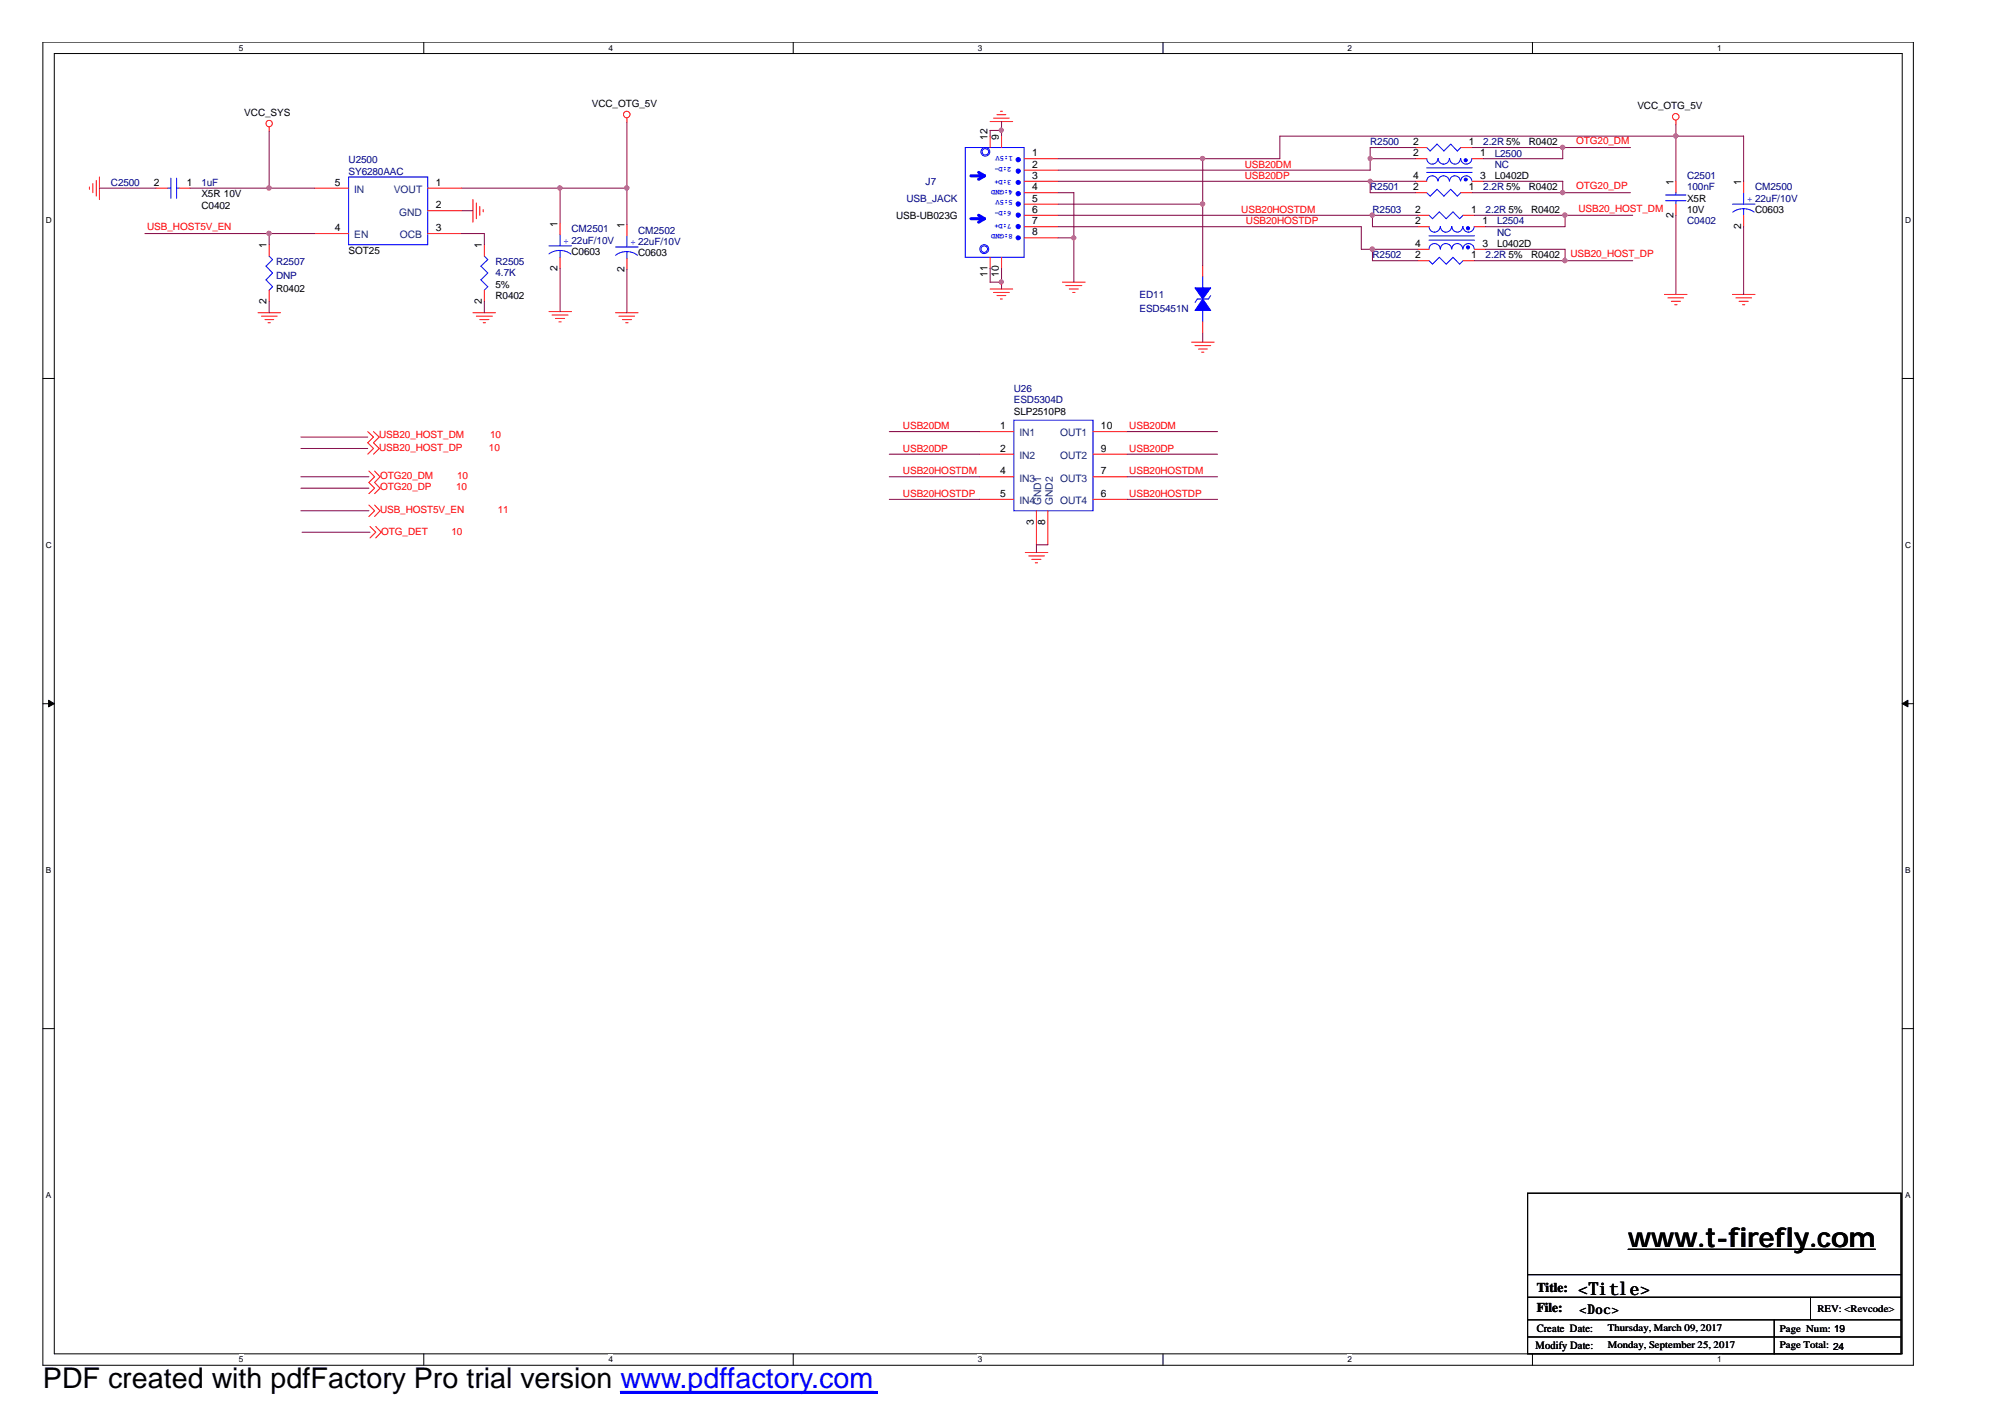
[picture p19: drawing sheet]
<svg xmlns="http://www.w3.org/2000/svg" width="297mm" height="210mm" viewBox="0 0 297 210" stroke-linecap="round" stroke-linejoin="round" font-family="sans-serif">
<defs><g id="words">
<text font-size="4.2" x="6.3" y="205.7">PDF created with pdfFactory Pro trial version www.pdffactory.com</text>
<text font-size="4" x="241.2" y="184.7">www.t-firefly.com</text>
<text font-size="2.7" x="233.8" y="191.8">&lt;Title&gt;</text>
<g font-size="2">
<text x="227.7" y="191.3">Title:</text>
<text x="227.7" y="194.3">File:</text>
<text x="234" y="194.7">&lt;Doc&gt;</text>
</g>
<g font-size="1.7">
<text x="227.7" y="197.3">Create Date:</text>
<text x="227.5" y="199.8">Modify Date:</text>
</g>
<g font-size="1.5">
<text x="36.2" y="17.2">VCC_SYS</text>
<text x="87.7" y="15.8">VCC_OTG_5V</text>
<text x="242.6" y="16.1">VCC_OTG_5V</text>
<text x="146.3" y="20.7" transform="rotate(-90 146.3 20.7)">12</text>
<text x="148" y="20.7" transform="rotate(-90 148 20.7)">9</text>
<text x="152.9" y="23.1">1</text>
<text x="209.3" y="23.1">2</text>
<text x="209.3" y="21.5">2</text>
<text x="217.6" y="21.5">1</text>
<text x="219.3" y="23.1">1</text>
<text x="226.5" y="21.5">R0402</text>
<text x="22.8" y="27.5">2</text>
<text x="27.7" y="27.5">1</text>
<text x="29.8" y="29.2">X5R 10V</text>
<text x="49.6" y="27.5">5</text>
<text x="64.6" y="27.5">1</text>
<text x="152.9" y="24.8">2</text>
<text x="152.9" y="26.5">3</text>
<text x="152.9" y="28.2">4</text>
<text x="152.9" y="29.9">5</text>
<text x="209.3" y="28.2">2</text>
<text x="209.3" y="26.5">4</text>
<text x="217.6" y="28.2">1</text>
<text x="219.3" y="26.5">3</text>
<text x="221.4" y="26.6">L0402D</text>
<text x="226.5" y="28.2">R0402</text>
<text x="247.9" y="27.4" transform="rotate(-90 247.9 27.4)">1</text>
<text x="249.9" y="29.9">X5R</text>
<text x="257.9" y="27.4" transform="rotate(-90 257.9 27.4)">1</text>
<text x="29.8" y="30.9">C0402</text>
<text x="49.6" y="34.2">4</text>
<text x="64.6" y="34.2">3</text>
<text x="64.6" y="30.8">2</text>
<text x="82.6" y="33.6" transform="rotate(-90 82.6 33.6)">1</text>
<text x="92.5" y="33.8" transform="rotate(-90 92.5 33.8)">1</text>
<text x="132.8" y="32.4">USB-UB023G</text>
<text x="152.9" y="31.5">6</text>
<text x="152.9" y="33.2">7</text>
<text x="152.9" y="34.9">8</text>
<text x="209.7" y="33.2">2</text>
<text x="209.7" y="31.5">2</text>
<text x="217.9" y="31.5">1</text>
<text x="219.6" y="33.2">1</text>
<text x="226.8" y="31.6">R0402</text>
<text x="247.9" y="32.3" transform="rotate(-90 247.9 32.3)">2</text>
<text x="249.9" y="31.6">10V</text>
<text x="257.9" y="33.9" transform="rotate(-90 257.9 33.9)">2</text>
<text x="260" y="31.6">C0603</text>
<text x="39.5" y="36.8" transform="rotate(-90 39.5 36.8)">1</text>
<text x="51.6" y="37.6">SOT25</text>
<text x="71.4" y="36.8" transform="rotate(-90 71.4 36.8)">1</text>
<text x="82.6" y="40.1" transform="rotate(-90 82.6 40.1)">2</text>
<text x="84.7" y="37.8">C0603</text>
<text x="92.5" y="40.3" transform="rotate(-90 92.5 40.3)">2</text>
<text x="94.5" y="37.9">C0603</text>
<text x="146.3" y="41" transform="rotate(-90 146.3 41)">11</text>
<text x="148" y="41" transform="rotate(-90 148 41)">10</text>
<text x="209.7" y="36.5">4</text>
<text x="209.7" y="38.2">2</text>
<text x="217.9" y="38.2">1</text>
<text x="219.6" y="36.5">3</text>
<text x="221.8" y="36.6">L0402D</text>
<text x="226.8" y="38.3">R0402</text>
<text x="39.5" y="45" transform="rotate(-90 39.5 45)">2</text>
<text x="40.9" y="43.3">R0402</text>
<text x="71.4" y="45" transform="rotate(-90 71.4 45)">2</text>
<text x="73.4" y="44.3">R0402</text>
<text x="73.4" y="42.6">5%</text>
<text x="148.2" y="63.6">1</text>
<text x="150.2" y="61.4">SLP2510P8</text>
<text x="163.1" y="63.6">10</text>
<text x="148.2" y="66.9">2</text>
<text x="148.2" y="70.2">4</text>
<text x="163.1" y="70.2">7</text>
<text x="163.1" y="66.9">9</text>
<text x="148.2" y="73.6">5</text>
<text x="153.2" y="77.7" transform="rotate(-90 153.2 77.7)">3</text>
<text x="154.9" y="77.7" transform="rotate(-90 154.9 77.7)">8</text>
<text x="163.1" y="73.6">6</text>
<text x="238.2" y="197.2">Thursday, March 09, 2017</text>
<text x="263.7" y="197.4">Page Num: 19</text>
<text x="269.2" y="194.4">REV: &lt;Revcode&gt;</text>
<text x="238.2" y="199.7">Monday, September 25, 2017</text>
<text x="263.7" y="199.7">Page Total: 24</text>
</g>
<g font-size="1.5" fill="#000080">
<text x="203" y="21.5">R2500</text>
<text x="219.8" y="21.5">2.2R 5%</text>
<text x="221.4" y="23.2">L2500</text>
<text x="16.4" y="27.6">C2500</text>
<text x="29.8" y="27.6">1uF</text>
<text x="51.6" y="24.2">U2500</text>
<text x="51.6" y="25.9">SY6280AAC</text>
<text x="134.3" y="29.9">USB_JACK</text>
<text x="137.1" y="27.4">J7</text>
<text x="203" y="28.2">R2501</text>
<text x="219.8" y="28.2">2.2R 5%</text>
<text x="221.4" y="24.9">NC</text>
<text x="249.9" y="26.6">C2501</text>
<text x="249.9" y="28.2">100nF</text>
<text x="260" y="28.2">CM2500</text>
<text x="84.7" y="34.4">CM2501</text>
<text x="94.5" y="34.6">CM2502</text>
<text x="203.3" y="31.6">R2503</text>
<text x="220.1" y="31.6">2.2R 5%</text>
<text x="221.8" y="33.2">L2504</text>
<text x="221.8" y="34.9">NC</text>
<text x="249.9" y="33.2">C0402</text>
<text x="40.9" y="39.3">R2507</text>
<text x="40.9" y="41.3">DNP</text>
<text x="73.4" y="39.3">R2505</text>
<text x="73.4" y="41">4.7K</text>
<text x="203.3" y="38.3">R2502</text>
<text x="220.1" y="38.3">2.2R 5%</text>
<text x="168.8" y="44.2">ED11</text>
<text x="168.8" y="46.2">ESD5451N</text>
<text x="150.2" y="58.1">U26</text>
<text x="150.2" y="59.7">ESD5304D</text>
</g>
<g font-size="1.5" fill="#f00">
<text x="233.5" y="21.3">OTG20_DM</text>
<text x="184.4" y="24.9">USB20DM</text>
<text x="184.4" y="26.5">USB20DP</text>
<text x="233.5" y="28">OTG20_DP</text>
<text x="21.8" y="34.1">USB_HOST5V_EN</text>
<text x="183.9" y="31.6">USB20HOSTDM</text>
<text x="184.6" y="33.2">USB20HOSTDP</text>
<text x="233.8" y="31.3">USB20_HOST_DM</text>
<text x="232.7" y="38.1">USB20_HOST_DP</text>
<text x="56.2" y="65">USB20_HOST_DM</text>
<text x="72.6" y="65">10</text>
<text x="133.8" y="63.6">USB20DM</text>
<text x="167.3" y="63.6">USB20DM</text>
<text x="56.2" y="66.8">USB20_HOST_DP</text>
<text x="56.3" y="71">OTG20_DM</text>
<text x="67.7" y="71">10</text>
<text x="72.4" y="66.8">10</text>
<text x="133.8" y="70.3">USB20HOSTDM</text>
<text x="133.8" y="66.9">USB20DP</text>
<text x="167.3" y="70.3">USB20HOSTDM</text>
<text x="167.3" y="66.9">USB20DP</text>
<text x="56.3" y="72.7">OTG20_DP</text>
<text x="56.3" y="76">USB_HOST5V_EN</text>
<text x="67.6" y="72.7">10</text>
<text x="73.7" y="76">11</text>
<text x="133.8" y="73.6">USB20HOSTDP</text>
<text x="167.3" y="73.6">USB20HOSTDP</text>
<text x="56.5" y="79.2">OTG_DET</text>
<text x="66.9" y="79.2">10</text>
</g>
<g font-size="1.5" fill="#004080">
<text x="52.5" y="28.6">IN</text>
<text x="58.3" y="28.6">VOUT</text>
<text x="52.5" y="35.3">EN</text>
<text x="59.1" y="31.9">GND</text>
<text x="59.2" y="35.3">OCB</text>
<text x="151" y="64.7">IN1</text>
<text x="157.1" y="64.7">OUT1</text>
<text x="151" y="68">IN2</text>
<text x="151" y="71.3">IN3</text>
<text x="157.1" y="71.3">OUT3</text>
<text x="157.1" y="68">OUT2</text>
<text x="151" y="74.7">IN4</text>
<text x="154.3" y="74.8" transform="rotate(-90 154.3 74.8)">GND1</text>
<text x="156" y="74.8" transform="rotate(-90 156 74.8)">GND2</text>
<text x="157.1" y="74.7">OUT4</text>
</g>
<g font-size="1.5" fill="#00f">
<text x="258.8" y="29.9">+ 22uF/10V</text>
<text x="83.5" y="36.2">+ 22uF/10V</text>
<text x="93.4" y="36.3">+ 22uF/10V</text>
</g>
<g font-size="1.2">
<text x="35.4" y="7.5">5</text>
<text x="90.1" y="7.5">4</text>
<text x="144.9" y="7.5">3</text>
<text x="199.6" y="7.5">2</text>
<text x="254.4" y="7.5">1</text>
<text x="6.8" y="33.1">D</text>
<text x="282.2" y="33.1">D</text>
<text x="6.8" y="81.2">C</text>
<text x="282.2" y="81.2">C</text>
<text x="6.8" y="129.4">B</text>
<text x="282.2" y="129.4">B</text>
<text x="6.8" y="177.5">A</text>
<text x="282.2" y="177.5">A</text>
<text x="35.4" y="201.8">5</text>
<text x="90.1" y="201.8">4</text>
<text x="144.9" y="201.8">3</text>
<text x="199.6" y="201.8">2</text>
<text x="254.4" y="201.8">1</text>
</g>
<g font-size="1.1" fill="#00f">
<text x="150" y="23.1" transform="rotate(-180 150 23.1)">1:5V</text>
<text x="149.9" y="24.8" transform="rotate(-180 149.9 24.8)">2:D-</text>
<text x="149.9" y="26.6" transform="rotate(-180 149.9 26.6)">3:D+</text>
<text x="150" y="28.1" transform="rotate(-180 150 28.1)">4:GND</text>
<text x="150" y="29.6" transform="rotate(-180 150 29.6)">5:5V</text>
<text x="149.9" y="31.3" transform="rotate(-180 149.9 31.3)">6:D-</text>
<text x="149.9" y="33.2" transform="rotate(-180 149.9 33.2)">7:D+</text>
<text x="150" y="34.6" transform="rotate(-180 150 34.6)">8:GND</text>
</g>
</g></defs>
<path d="M6.3 6.2h277.2v196h-277.2zM8 7.9h273.8v192.6h-273.8z" fill="none" stroke="#000" stroke-width=".15"/>
<g fill="#fff">
<path d="M35.4 6.4h.6v1.4h-.6z"/>
<path d="M35.4 200.7h.6v1.4h-.6z"/>
</g>
<path d="M62.8 6.2v1.7M62.8 200.5v1.7" fill="none" stroke="#000" stroke-width=".15"/>
<g fill="#fff">
<path d="M90.1 6.4h.7v1.4h-.7z"/>
<path d="M90.1 200.7h.7v1.4h-.7z"/>
</g>
<path d="M117.5 6.2v1.7M117.5 200.5v1.7" fill="none" stroke="#000" stroke-width=".15"/>
<g fill="#fff">
<path d="M144.9 6.4h.6v1.4h-.6z"/>
<path d="M144.9 200.7h.6v1.4h-.6z"/>
</g>
<path d="M172.3 6.2v1.7M172.3 200.5v1.7" fill="none" stroke="#000" stroke-width=".15"/>
<g fill="#fff">
<path d="M199.6 6.4h.7v1.4h-.7z"/>
<path d="M199.6 200.7h.7v1.4h-.7z"/>
</g>
<path d="M227 6.2v1.7M227 200.5v1.7" fill="none" stroke="#000" stroke-width=".15"/>
<g fill="#fff">
<path d="M254.4 6.4h.6v1.4h-.6z"/>
<path d="M254.4 200.7h.6v1.4h-.6z"/>
<path d="M6.8 31.9h.8v1.4h-.8z"/>
<path d="M282.2 31.9h.9v1.4h-.9z"/>
<path d="M6.8 80.1h.8v1.4h-.8z"/>
<path d="M282.2 80.1h.9v1.4h-.9z"/>
</g>
<path d="M6.3 56.1h1.7M281.8 56.1h1.7" fill="none" stroke="#000" stroke-width=".15"/>
<g fill="#fff">
<path d="M6.8 128.2h.7v1.4h-.7z"/>
<path d="M282.2 128.2h.8v1.4h-.8z"/>
</g>
<path d="M6.3 104.2h1.7M281.8 104.2h1.7" fill="none" stroke="#000" stroke-width=".15"/>
<g fill="#000" stroke="#000" stroke-width=".15">
<path d="M7.2 103.7l.8 .5-.8 .5z" fill-rule="evenodd"/>
<path d="M281.8 104.2l.9-.5v1z" fill-rule="evenodd"/>
</g>
<g fill="#fff">
<path d="M6.8 176.4h.7v1.4h-.7z"/>
<path d="M282.2 176.4h.8v1.4h-.8z"/>
</g>
<path d="M6.3 152.4h1.7M281.8 152.4h1.7M226.3 176.8h55.3v23.7h-55.3zM226.3 188.8h55.3M226.3 192.2h55.3M226.3 195.5h55.3M226.3 198h55.3M262.8 195.5v5M268.2 192.2v3.3" fill="none" stroke="#000" stroke-width=".15"/>
<g fill="none" stroke="#f00" stroke-width=".15">
<path d="M39.9 18.8v.7M92.9 17.5v.7M146.7 18h3.3M147.2 17.5h2.3M147.7 17h1.3M148.2 16.5h.3M248.3 17.8v.7M13.3 27.7v.3M13.8 27.2v1.3M14.3 26.7v2.4M14.7 26.2v3.4M23.1 27.9h1.7"/>
<path d="M26.5 27.9h1.7M39.9 36.3v1.6M46.6 27.9h5M46.6 34.6h5M63.4 27.9h5M63.4 34.6h5M63.4 31.2h5M70.1 29.6v3.3M70.6 30.1v2.3M71.1 30.6v1.3M71.6 31v.4M71.8 36.3v1.6"/>
<path d="M83 33.1v1.7M83 38.1v1.7M92.9 33.2v1.7M92.9 38.3v1.6M146.7 20.2v1.7M146.7 38.1v1.7M148.4 20.2v1.7M148.4 38.1v1.7M151.7 33.6h5.1M151.7 25.2h5.1M151.7 26.9h5.1M151.7 28.5h5.1"/>
<path d="M151.7 23.5h5.1M151.7 30.2h5.1M151.7 31.9h5.1M151.7 35.2h5.1M178.2 39.3v1.7M209.7 26.9h1.7M209.7 28.5h1.7M209.7 23.5h1.7M209.7 21.9h1.7M210.1 33.6h1.6M210.1 36.9h1.6M210.1 31.9h1.6"/>
<path d="M210.1 38.6h1.6M216.4 28.5h1.7M216.4 21.9h1.7M216.7 31.9h1.7M216.7 38.6h1.7M218.1 26.9h1.7M218.1 23.5h1.7M218.4 33.6h1.7M218.4 36.9h1.7M248.3 26.9v1.6M248.3 30.2v1.7M258.3 26.9v1.6"/>
<path d="M258.3 31.9v1.7M38.2 46.3h3.4M38.7 46.8h2.4M39.2 47.3h1.4M39.7 47.8h.3M39.9 43v1.6M70.1 46.3h3.3M70.6 46.8h2.3M71.1 47.3h1.3M71.6 47.8h.3M71.8 43v1.6M81.3 46.2h3.4"/>
<path d="M81.8 46.7h2.4M82.3 47.2h1.4M82.8 47.7h.3M91.2 46.3h3.3M91.7 46.8h2.3M92.2 47.3h1.4M92.7 47.8h.3M146.7 42.8h3.3M147.2 43.3h2.3M147.7 43.8h1.3M148.2 44.3h.3M157.4 41.8h3.4"/>
<path d="M157.9 42.3h2.4M158.4 42.8h1.4M158.9 43.3h.4M176.5 50.7h3.4M177 51.2h2.4M177.5 51.7h1.4M178 52.2h.4M178.2 47.7v1.6M246.6 43.6h3.3M247.1 44.1h2.3M247.6 44.6h1.4M248.1 45.1h.4"/>
<path d="M256.7 43.6h3.3M257.2 44.1h2.3M257.6 44.6h1.4M258.1 45.1h.4M54.5 63.9l.8 .8-.8 .9 .8 .8-.8 .9M54.7 69.8l.8 .8-.8 .9 .8 .8-.8 .8M54.7 74.8l.8 .9-.8 .8M54.8 78l.9 .8-.9 .9M55.3 63.9l.9 .8-.9 .9 .9 .8-.9 .9M55.5 69.8l.8 .8-.8 .9 .8 .8-.8 .8M55.5 74.8l.8 .9-.8 .8M55.7 78l.8 .8-.8 .9"/>
<path d="M145.2 63.9h5M145.2 67.3h5M145.2 70.6h5M145.2 74h5M153.5 75.7v5M155.2 75.7v5M161.9 63.9h5.1M161.9 67.3h5.1M161.9 70.6h5.1M161.9 74h5.1M151.9 81.8h3.3M152.4 82.4h2.3"/>
<path d="M152.9 82.9h1.3M153.4 83.4h.3"/>
<circle cx="39.9" cy="18.3" r=".47"/>
<circle cx="92.9" cy="17" r=".49"/>
<circle cx="248.3" cy="17.3" r=".49"/>
</g>
<path d="M241.2 185.1h36.6" fill="none" stroke="#000" stroke-width=".18"/>
<g fill="none" stroke="#00f" stroke-width=".15">
<path d="M24.8 27.9h.5M25.3 26.4v3M26.2 27.9h.3M26.2 26.4v3M39.9 37.9l.5 .6-1 .9 1 1-1 1.1 1 1-.5 .5M51.6 26.2h11.8v10.1h-11.8zM71.8 37.9l.5 .6-1.1 .9 1.1 1-1.1 1.1 1.1 1-.5 .5M81.3 37.6a2.78 2.78 0 0 1 3.3 0M81.3 36.4h3.4M83 34.8v1.6M83 37.1v1M91.2 37.8l.6-.3 1-.2a2.47 2.47 0 0 1 1.6 .5"/>
<path d="M91.2 36.6h3.3M92.9 34.9v1.7M92.9 37.3v1M143 21.9h8.7v16.2h-8.7zM211.4 26.8a.83 .83 0 0 1 .8-.8 .83 .83 0 0 1 .8 .8M211.4 23.5a.83 .83 0 0 0 .8 .8 .83 .83 0 0 0 .8-.8M211.4 28.5l.5 .6 1-1.1 1 1.1 1-1.1 1 1.1 .5-.6M211.4 25.5h6.7M211.4 24.9h6.7M211.4 21.9l.5 .5 1-1 1 1 1-1 1 1 .5-.5M211.7 36.9a.83 .83 0 0 1 .8-.8 .83 .83 0 0 1 .9 .8M211.7 33.5a.83 .83 0 0 0 .8 .9 .83 .83 0 0 0 .9-.9"/>
<path d="M211.7 35.6h6.7M211.7 34.9h6.7M211.7 31.9l.5 .5 1-1 1 1 1.1-1 .9 1 .5-.5M211.7 38.6l.5 .5 1-1 1 1 1.1-1 .9 1 .5-.5M213.1 26.8a.83 .83 0 0 1 .8-.8 .83 .83 0 0 1 .8 .8M213.1 23.5a.83 .83 0 0 0 .8 .8 .83 .83 0 0 0 .8-.8M213.4 36.9a.83 .83 0 0 1 .8-.8 .83 .83 0 0 1 .9 .8M213.4 33.5a.83 .83 0 0 0 .8 .9 .83 .83 0 0 0 .9-.9M214.8 26.8a.81 .81 0 0 1 .8-.8 .81 .81 0 0 1 .8 .8M214.8 23.5a.81 .81 0 0 0 .8 .8 .81 .81 0 0 0 .8-.8M215.1 36.9a.8 .8 0 0 1 .8-.8 .8 .8 0 0 1 .8 .8M215.1 33.5a.81 .81 0 0 0 .8 .9 .81 .81 0 0 0 .8-.9"/>
<path d="M216.4 26.8a.83 .83 0 0 1 .8-.8 .83 .83 0 0 1 .9 .8M216.4 23.5a.83 .83 0 0 0 .8 .8 .83 .83 0 0 0 .9-.8M216.7 36.9a.83 .83 0 0 1 .9-.8 .83 .83 0 0 1 .8 .8M216.7 33.5a.83 .83 0 0 0 .9 .9 .83 .83 0 0 0 .8-.9M246.8 29.7h3M246.8 28.9h3M248.3 28.5v.4M248.3 29.7v.5M256.7 30.2h3.3M256.7 31.4a2.57 2.57 0 0 1 1.6-.5 2.57 2.57 0 0 1 1.6 .5M258.3 28.5v1.7M258.3 30.9v1"/>
<path d="M178.2 41v1.6M178.2 46v1.7M179.4 43.8l-.4 .5h-1.6l-.4 .5M150.2 62.2h11.7v13.5h-11.7z"/>
<circle cx="145.8" cy="36.9" r=".66"/>
<circle cx="145.8" cy="36.9" r=".49"/>
<circle cx="146" cy="22.5" r=".66"/>
<circle cx="146" cy="22.5" r=".48"/>
</g>
<g fill="#00f" stroke="#00f" stroke-width=".15">
<path d="M217.3 33.6h.3l.1 .2-.1 .2-.1 .1-.2-.1z" fill-rule="evenodd"/>
<path d="M217.3 36.5h.3l.1 .1-.1 .2-.1 .1-.2-.1z" fill-rule="evenodd"/>
<path d="M177 42.6h2.4l-1.2 1.7z" fill-rule="evenodd"/>
<path d="M178.2 44.3l1.2 1.7h-2.4z" fill-rule="evenodd"/>
<path d="M217 23.6h.3l.1 .1-.1 .2-.2 .1-.1-.1z" fill-rule="evenodd"/>
<path d="M217 26.4h.3l.1 .2-.1 .1-.2 .1-.1-.1z" fill-rule="evenodd"/>
<circle cx="150.9" cy="25.3" r=".32"/>
<circle cx="150.9" cy="28.7" r=".32"/>
<circle cx="150.9" cy="27" r=".31"/>
<circle cx="150.9" cy="23.7" r=".32"/>
<circle cx="150.9" cy="33.6" r=".32"/>
<circle cx="150.9" cy="30.2" r=".32"/>
<circle cx="150.9" cy="31.9" r=".32"/>
<circle cx="150.9" cy="35.2" r=".31"/>
</g>
<path d="M143.8 26h2M143.8 32.4h2M145 25.5l.8 .5M145 31.9l.8 .5M145.8 26l-.8 .6M145.8 32.4l-.8 .5" fill="none" stroke="#00f" stroke-width=".47"/>
<g fill="none" stroke="#800040" stroke-width=".15">
<path d="M39.9 19.5v8.4M92.9 18.2v15M148.4 18v2.2M148.4 19.3h-1.7v.9M248.3 18.5v8.4M14.7 27.9h8.4M21.5 34.6h25.1M28.2 27.9h18.4M39.9 34.6v1.7M68.4 34.6h3.4v1.7M68.4 27.9h24.5M68.4 31.2h1.7"/>
<path d="M83 27.9v5.2M83 39.8v6.4M92.9 39.9v6.4M146.7 39.8v2h1.7M148.4 39.8v3M156.8 23.5h32.8v-3.3h68.7v6.7M156.8 28.5h2.3v13.3M156.8 26.9h52.9M156.8 35.2h2.3M156.8 30.2h21.4M156.8 31.9h53.3M156.8 33.6h44.9v3.3h8.4"/>
<path d="M178.2 23.5v15.8M203 26.9v1.6h6.7M203 23.5h6.7M203.3 31.9v1.7h6.8M203.3 36.9v1.7h6.8M209.7 21.9h-6.7v3.3h-46.2M218.1 21.9h23.5M218.1 28.5h23.5M218.4 31.9h23.5M218.4 38.6h23.5M219.8 26.9h11.7v1.6M220.1 36.9h11.8v1.7"/>
<path d="M231.5 21.9v1.6h-11.7M231.9 31.9v1.7h-11.8M248.3 31.9v11.7M258.3 33.6v10M39.9 44.6v1.7M71.8 44.6v1.7M178.2 49.3v1.4M44.6 70.6h10.1M44.6 72.3h10.1M44.6 75.7h10.1M44.6 64.7h9.9M44.6 66.4h9.9"/>
<path d="M44.7 78.8h10.1M131.7 70.6h13.5M131.7 74h13.5M131.7 63.9h13.5M131.7 67.3h13.5M167 70.6h13.4M167 74h13.4M167 63.9h13.4M167 67.3h13.4M155.2 80.7h-1.7v1.1"/>
</g>
<g fill="#f0f" stroke="#f0f" stroke-width=".15">
<circle cx="248.3" cy="20.1" r=".32"/>
<circle cx="39.9" cy="27.8" r=".32"/>
<circle cx="39.9" cy="34.6" r=".32"/>
<circle cx="178.2" cy="23.5" r=".32"/>
<circle cx="231.5" cy="21.8" r=".32"/>
<circle cx="231.5" cy="28.5" r=".32"/>
<circle cx="203" cy="23.5" r=".31"/>
<circle cx="203" cy="26.8" r=".3"/>
<circle cx="148.3" cy="19.3" r=".31"/>
<circle cx="148.3" cy="41.8" r=".31"/>
<circle cx="178.2" cy="30.2" r=".32"/>
<circle cx="159.1" cy="35.2" r=".31"/>
<circle cx="231.8" cy="31.9" r=".32"/>
<circle cx="231.8" cy="38.6" r=".32"/>
<circle cx="203.3" cy="36.9" r=".32"/>
<circle cx="203.3" cy="31.9" r=".32"/>
<circle cx="92.9" cy="27.8" r=".32"/>
<circle cx="82.9" cy="27.8" r=".32"/>
</g>
<path d="M91.9 206.1h37.5" fill="none" stroke="#00f" stroke-width=".18"/>
<path d="M91.9 206.3h38.1" fill="none" stroke="#00f" stroke-width=".3"/>
<use href="#words"/>
</svg>
